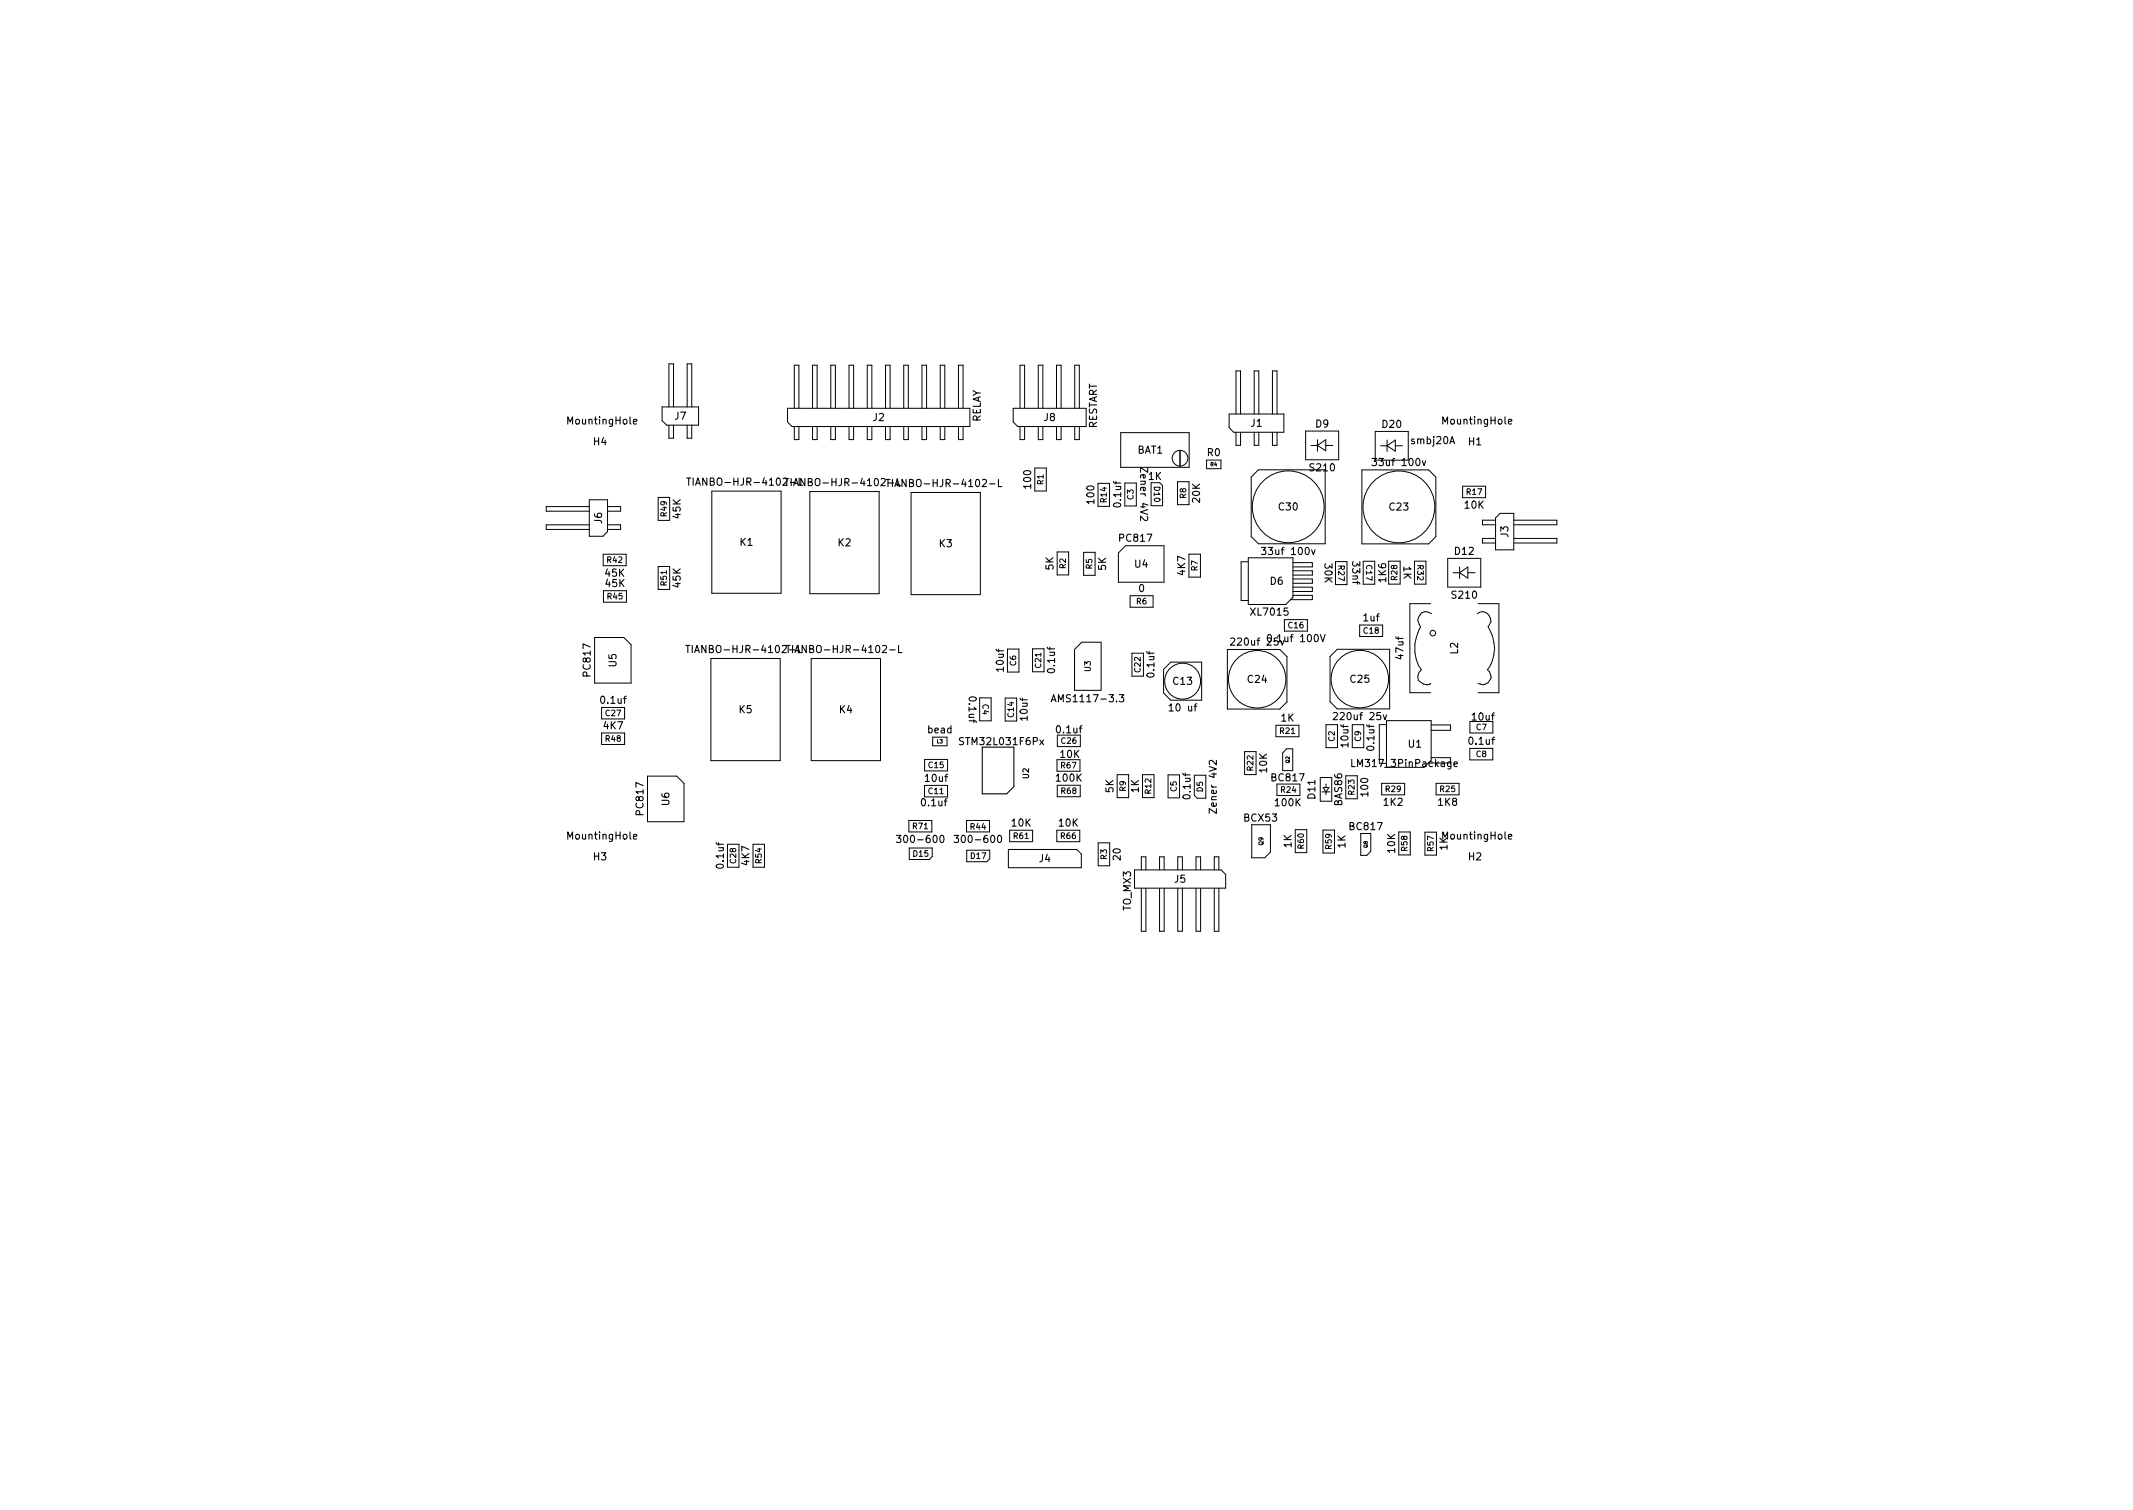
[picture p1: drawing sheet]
<svg xmlns="http://www.w3.org/2000/svg" width="297mm" height="210mm" viewBox="0 0 297 210" stroke-linecap="round" stroke-linejoin="round" font-family="sans-serif">
<defs><g id="words">
<g font-size="1.4">
<text x="79.2" y="59.1">MountingHole</text>
<text x="94" y="58.4">J7</text>
<text x="121.6" y="58.6">J2</text>
<text x="136.6" y="58.9" transform="rotate(-90 136.6 58.9)">RELAY</text>
<text x="145.4" y="58.6">J8</text>
<text x="152.8" y="59.8" transform="rotate(-90 152.8 59.8)">RESTART</text>
<text x="174.2" y="59.4">J1</text>
<text x="183.2" y="59.5">D9</text>
<text x="192.5" y="59.6">D20</text>
<text x="201.1" y="59.1">MountingHole</text>
<text x="82.7" y="62">H4</text>
<text x="158.4" y="63.2">BAT1</text>
<text x="158.8" y="65.5" transform="rotate(90 158.8 65.5)">Zener 4V2</text>
<text x="168.1" y="63.5">R0</text>
<text x="182.5" y="65.6">S210</text>
<text x="191.6" y="64.9">33uf 100v</text>
<text x="196.6" y="61.8">smbj20A</text>
<text x="204.5" y="62">H1</text>
<text x="97" y="67.6">TIANBO-HJR-4102-LTIANBO-HJR-4102-L TIANBO-HJR-4102-L</text>
<text x="143.6" y="67.9" transform="rotate(-90 143.6 67.9)">100</text>
<text x="152.4" y="70.1" transform="rotate(-90 152.4 70.1)">100</text>
<text x="156.1" y="70.5" transform="rotate(-90 156.1 70.5)">0.1uf</text>
<text x="159.9" y="66.8">1K</text>
<text x="167.1" y="70" transform="rotate(-90 167.1 70)">20K</text>
<text x="178.1" y="71.1">C30</text>
<text x="193.5" y="71.1">C23</text>
<text x="204" y="70.8">10K</text>
<text x="83.8" y="72.9" transform="rotate(-90 83.8 72.9)">J6</text>
<text x="94.8" y="72.1" transform="rotate(-90 94.8 72.1)">45K</text>
<text x="103.1" y="76">K1</text>
<text x="116.7" y="76.1">K2</text>
<text x="130.8" y="76.2">K3</text>
<text x="156" y="75.4">PC817</text>
<text x="176.2" y="77.3">33uf 100v</text>
<text x="202.6" y="77.3">D12</text>
<text x="210" y="74.8" transform="rotate(-90 210 74.8)">J3</text>
<text x="84.3" y="80.3">45K</text>
<text x="84.4" y="81.7">45K</text>
<text x="94.8" y="81.8" transform="rotate(-90 94.8 81.8)">45K</text>
<text x="146.7" y="79.3" transform="rotate(-90 146.7 79.3)">5K</text>
<text x="154" y="79.4" transform="rotate(-90 154 79.4)">5K</text>
<text x="158" y="79">U4</text>
<text x="158.6" y="82.4">0</text>
<text x="165" y="80" transform="rotate(-90 165 80)">4K7</text>
<text x="176.9" y="81.4">D6</text>
<text x="184.5" y="78.5" transform="rotate(90 184.5 78.5)">30K</text>
<text x="188.3" y="78.3" transform="rotate(90 188.3 78.3)">33nf</text>
<text x="193" y="81" transform="rotate(-90 193 81)">1K6</text>
<text x="195.5" y="78.8" transform="rotate(90 195.5 78.8)">1K</text>
<text x="202.3" y="83.4">S210</text>
<text x="171.9" y="89.9">220uf 25v</text>
<text x="174.3" y="85.7">XL7015</text>
<text x="177" y="89.4">0.1uf 100V</text>
<text x="189.9" y="86.5">1uf</text>
<text x="82.2" y="94.1" transform="rotate(-90 82.2 94.1)">PC817</text>
<text x="85.8" y="92.8" transform="rotate(-90 85.8 92.8)">U5</text>
<text x="96.8" y="90.9">TIANBO-HJR-4102-L TIANBO-HJR-4102-L</text>
<text x="139.8" y="93.4" transform="rotate(-90 139.8 93.4)">10uf</text>
<text x="146.9" y="93.6" transform="rotate(-90 146.9 93.6)">0.1uf</text>
<text x="160.8" y="94.2" transform="rotate(-90 160.8 94.2)">0.1uf</text>
<text x="163.4" y="95.3">C13</text>
<text x="173.8" y="95.1">C24</text>
<text x="188.1" y="95.1">C25</text>
<text x="195.4" y="91.7" transform="rotate(-90 195.4 91.7)">47uf</text>
<text x="203" y="91.1" transform="rotate(-90 203 91.1)">L2</text>
<text x="83.8" y="98">0.1uf</text>
<text x="84.1" y="101.5">4K7</text>
<text x="102.9" y="99.3">K5</text>
<text x="116.9" y="99.3">K4</text>
<text x="134.9" y="97.1" transform="rotate(90 134.9 97.1)">0.1uf</text>
<text x="143.1" y="100.2" transform="rotate(-90 143.1 100.2)">10uf</text>
<text x="147.2" y="97.8">AMS1117-3.3</text>
<text x="163.1" y="99">10 uf</text>
<text x="178.4" y="100.5">1K</text>
<text x="186.2" y="100.3">220uf 25v</text>
<text x="205.1" y="100.3">10uf</text>
<text x="129.3" y="102.1">bead</text>
<text x="134" y="103.7">STM32L031F6Px</text>
<text x="147.2" y="102.1">0.1uf</text>
<text x="147.7" y="105.5">10K</text>
<text x="176.4" y="107.5" transform="rotate(-90 176.4 107.5)">10K</text>
<text x="187.8" y="103.9" transform="rotate(-90 187.8 103.9)">10uf</text>
<text x="188.7" y="106.8">LM317_3PinPackage</text>
<text x="191.4" y="104.4" transform="rotate(-90 191.4 104.4)">0.1uf</text>
<text x="196.1" y="104.1">U1</text>
<text x="204.7" y="103.7">0.1uf</text>
<text x="89.6" y="113.4" transform="rotate(-90 89.6 113.4)">PC817</text>
<text x="93.2" y="112.1" transform="rotate(-90 93.2 112.1)">U6</text>
<text x="128.4" y="112.3">0.1uf</text>
<text x="128.9" y="108.9">10uf</text>
<text x="147.2" y="108.8">100K</text>
<text x="155.1" y="110.4" transform="rotate(-90 155.1 110.4)">5K</text>
<text x="158.6" y="110.4" transform="rotate(-90 158.6 110.4)">1K</text>
<text x="165.8" y="111.1" transform="rotate(-90 165.8 111.1)">0.1uf</text>
<text x="169.4" y="112.9" transform="rotate(-90 169.4 112.9)">Zener 4V2</text>
<text x="177.2" y="108.8">BC817</text>
<text x="177.7" y="112.3">100K</text>
<text x="183.2" y="111.2" transform="rotate(-90 183.2 111.2)">D11</text>
<text x="186.9" y="112.2" transform="rotate(-90 186.9 112.2)">BAS86</text>
<text x="190.5" y="110.8" transform="rotate(-90 190.5 110.8)">100</text>
<text x="192.7" y="112.2">1K2</text>
<text x="200.3" y="112.2">1K8</text>
<text x="79.2" y="116.9">MountingHole</text>
<text x="82.7" y="119.8">H3</text>
<text x="125.6" y="117.4">300-600</text>
<text x="133.6" y="117.4">300-600</text>
<text x="140.9" y="115.1">10K</text>
<text x="147.5" y="115.1">10K</text>
<text x="156.1" y="119.7" transform="rotate(-90 156.1 119.7)">20</text>
<text x="173.3" y="114.4">BCX53</text>
<text x="179.9" y="118" transform="rotate(-90 179.9 118)">1K</text>
<text x="187.4" y="118.1" transform="rotate(-90 187.4 118.1)">1K</text>
<text x="188" y="115.6">BC817</text>
<text x="194.3" y="118.7" transform="rotate(-90 194.3 118.7)">10K</text>
<text x="201.1" y="116.9">MountingHole</text>
<text x="201.6" y="118.4" transform="rotate(-90 201.6 118.4)">1K</text>
<text x="204.5" y="119.8">H2</text>
<text x="100.8" y="120.8" transform="rotate(-90 100.8 120.8)">0.1uf</text>
<text x="104.3" y="120.4" transform="rotate(-90 104.3 120.4)">4K7</text>
<text x="144.7" y="120.1">J4</text>
<text x="163.6" y="122.9">J5</text>
<text x="157.5" y="126.8" transform="rotate(-90 157.5 126.8)">TO_MX3</text>
</g>
<g font-size="1.1">
<text x="92.9" y="71.9" transform="rotate(-90 92.9 71.9)">R49</text>
<text x="145.3" y="67.5" transform="rotate(-90 145.3 67.5)">R1</text>
<text x="154.1" y="69.9" transform="rotate(-90 154.1 69.9)">R14</text>
<text x="157.8" y="69.6" transform="rotate(-90 157.8 69.6)">C3</text>
<text x="160.7" y="67.8" transform="rotate(90 160.7 67.8)">D10</text>
<text x="165.2" y="69.4" transform="rotate(-90 165.2 69.4)">R8</text>
<text x="204.3" y="68.9">R17</text>
<text x="84.6" y="78.4">R42</text>
<text x="84.6" y="83.5">R45</text>
<text x="92.9" y="81.5" transform="rotate(-90 92.9 81.5)">R51</text>
<text x="148.4" y="79.2" transform="rotate(-90 148.4 79.2)">R2</text>
<text x="152.1" y="79.2" transform="rotate(-90 152.1 79.2)">R5</text>
<text x="166.8" y="79.5" transform="rotate(-90 166.8 79.5)">R7</text>
<text x="186.4" y="78.8" transform="rotate(90 186.4 78.8)">R27</text>
<text x="190.2" y="78.7" transform="rotate(90 190.2 78.7)">C17</text>
<text x="194.6" y="80.8" transform="rotate(-90 194.6 80.8)">R28</text>
<text x="197.4" y="78.7" transform="rotate(90 197.4 78.7)">R32</text>
<text x="158.3" y="84.2">R6</text>
<text x="179.4" y="87.5">C16</text>
<text x="189.9" y="88.2">C18</text>
<text x="141.5" y="92.7" transform="rotate(-90 141.5 92.7)">C6</text>
<text x="145" y="93" transform="rotate(-90 145 93)">C21</text>
<text x="151.9" y="93.5" transform="rotate(-90 151.9 93.5)">U3</text>
<text x="158.8" y="93.6" transform="rotate(-90 158.8 93.6)">C22</text>
<text x="84.4" y="99.7">C27</text>
<text x="136.8" y="98.1" transform="rotate(90 136.8 98.1)">C4</text>
<text x="141.2" y="99.8" transform="rotate(-90 141.2 99.8)">C14</text>
<text x="205.6" y="101.7">C7</text>
<text x="84.4" y="103.3">R48</text>
<text x="129.3" y="106.9">C15</text>
<text x="147.8" y="107">R67</text>
<text x="147.8" y="103.6">C26</text>
<text x="174.5" y="107.3" transform="rotate(-90 174.5 107.3)">R22</text>
<text x="178.3" y="102.2">R21</text>
<text x="185.9" y="103.2" transform="rotate(-90 185.9 103.2)">C2</text>
<text x="189.5" y="103.2" transform="rotate(-90 189.5 103.2)">C9</text>
<text x="205.6" y="105.4">C8</text>
<text x="129.3" y="110.6">C11</text>
<text x="143.3" y="108.4" transform="rotate(-90 143.3 108.4)">U2</text>
<text x="147.8" y="110.5">R68</text>
<text x="156.8" y="110.2" transform="rotate(-90 156.8 110.2)">R9</text>
<text x="160.3" y="110.5" transform="rotate(-90 160.3 110.5)">R12</text>
<text x="163.9" y="110.2" transform="rotate(-90 163.9 110.2)">C5</text>
<text x="167.5" y="110.3" transform="rotate(-90 167.5 110.3)">D5</text>
<text x="178.4" y="110.4">R24</text>
<text x="188.6" y="110.6" transform="rotate(-90 188.6 110.6)">R23</text>
<text x="193" y="110.3">R29</text>
<text x="200.6" y="110.3">R25</text>
<text x="127.1" y="115.4">R71</text>
<text x="127.2" y="119.3">D15</text>
<text x="135.2" y="115.5">R44</text>
<text x="135.2" y="119.6">D17</text>
<text x="141.2" y="116.8">R61</text>
<text x="147.7" y="116.8">R66</text>
<text x="154.1" y="119.7" transform="rotate(-90 154.1 119.7)">R3</text>
<text x="181.6" y="118.1" transform="rotate(-90 181.6 118.1)">R60</text>
<text x="185.4" y="118.2" transform="rotate(-90 185.4 118.2)">R59</text>
<text x="196" y="118.5" transform="rotate(-90 196 118.5)">R58</text>
<text x="199.6" y="118.5" transform="rotate(-90 199.6 118.5)">R57</text>
<text x="102.5" y="120.2" transform="rotate(-90 102.5 120.2)">C28</text>
<text x="106.1" y="120.2" transform="rotate(-90 106.1 120.2)">R54</text>
</g>
<text font-size=".8" x="175.9" y="117.7" transform="rotate(-90 175.9 117.7)">Q9</text>
<g font-size=".7">
<text x="168.6" y="64.9">R4</text>
<text x="130.5" y="103.5">L3</text>
<text x="179.6" y="106.2" transform="rotate(-90 179.6 106.2)">Q2</text>
<text x="190.4" y="118" transform="rotate(-90 190.4 118)">Q8</text>
</g>
</g></defs>
<g fill="none" stroke="#000" stroke-width=".14">
<path d="M92.2 56.7h5.1v2.5h-4.5l-.6-.6zM93.2 56.7v-6h.6v6M93.2 59.2v1.8h.6v-1.8M95.7 56.7v-6h.6v6M95.7 59.2v1.8h.6v-1.8M109.7 56.9h25.4v2.5h-24.8l-.6-.6zM110.6 56.9v-6h.7v6M110.6 59.4v1.8h.7v-1.8M113.2 56.9v-6h.6v6M113.2 59.4v1.8h.6v-1.8M115.7 56.9v-6h.6v6M115.7 59.4v1.8h.6v-1.8"/>
<path d="M118.2 56.9v-6h.7v6M118.2 59.4v1.8h.7v-1.8M120.8 56.9v-6h.6v6M120.8 59.4v1.8h.6v-1.8M123.3 56.9v-6h.7v6M123.3 59.4v1.8h.7v-1.8M125.9 56.9v-6h.6v6M125.9 59.4v1.8h.6v-1.8M128.4 56.9v-6h.6v6M128.4 59.4v1.8h.6v-1.8M130.9 56.9v-6h.7v6M130.9 59.4v1.8h.7v-1.8"/>
<path d="M133.5 56.9v-6h.6v6M133.5 59.4v1.8h.6v-1.8M141.1 56.9h10.2v2.5h-9.6l-.6-.6zM142 56.9v-6h.7v6M142 59.4v1.8h.7v-1.8M144.6 56.9v-6h.6v6M144.6 59.4v1.8h.6v-1.8M147.1 56.9v-6h.7v6M147.1 59.4v1.8h.7v-1.8M149.7 56.9v-6h.6v6M149.7 59.4v1.8h.6v-1.8M171.2 57.6h7.6v2.6h-7l-.6-.6z"/>
<path d="M172.1 57.6v-6h.7v6M174.7 57.6v-6h.6v6M177.2 57.6v-6h.6v6M82.1 73.1h-6v.6h6M82.1 70.5h-6v.7h6M82.1 69.6h2.5v4.4l-.6 .7h-1.9zM84 77.2h3.2v1.6h-3.2zM84.6 73.1h1.8v.6h-1.8M84.6 70.5h1.8v.7h-1.8M91.7 69.3h1.6v3.2h-1.6zM91.7 78.9h1.6v3.2h-1.6zM99.1 68.4h9.7v14.2h-9.7z"/>
<path d="M112.8 68.4h9.6v14.3h-9.6zM126.9 68.6h9.6v14.2h-9.6zM144.1 65.2h1.6v3.2h-1.6zM147.2 76.9h1.6v3.2h-1.6zM150.9 76.9h1.6v3.2h-1.6zM152.9 67.3h1.6v3.2h-1.6zM155.7 77l1-1h5.4v5.1h-6.4zM156.1 60.2h9.5v4.9h-9.5zM156.6 67.3h1.6v3.2h-1.6zM160.3 67.2v3.2h1.6v-2.8l-.4-.4M164 67.1h1.6v3.2h-1.6zM164.3 62.7v2.2"/>
<path d="M165.6 77.2h1.6v3.2h-1.6zM168 64.1h2v1.2h-2zM172.1 60.2v1.8h.7v-1.8M173.8 77.7h6.3v5.5l-1 1h-5.3zM173.8 78.2h-1v5.4h1M174.7 60.2v1.8h.6v-1.8M175.2 65.4h9.3v10.3h-9.3l-1-1v-8.3zM177.2 60.2v1.8h.6v-1.8M180.1 78.3h2.7v.6h-2.7M180.1 79.5h2.7v.6h-2.7M181.8 60h4.6v4h-4.6zM182.6 62h.9"/>
<path d="M183.5 62l1.1-.8v1.6zM183.5 61.2v1.6M184.6 62h1M186 78.2h1.6v3.2h-1.6zM189.7 65.4h9.3l1 1v8.3l-1 1h-9.3zM189.8 78.1h1.6v3.2h-1.6zM191.5 60.1h4.6v4h-4.6zM192.3 62.1h.9M193.2 62.1l1.1-.8v1.5zM193.2 61.3v1.6M193.4 78.1h1.6v3.2h-1.6zM194.3 62.1h1"/>
<path d="M197 78.1h1.6v3.2h-1.6zM201.6 77.8h4.6v4h-4.6zM202.4 79.8h.9M203.3 79.8l1.1-.8v1.5zM203.3 79v1.6M203.7 67.7h3.2v1.6h-3.2zM204.4 79.8h1M208.3 75h-1.9v.6h1.9M208.3 72.4h-1.9v.7h1.9M208.3 72.1l.6-.6h1.9v5.1h-2.5zM210.8 75h6v.6h-6M210.8 72.4h6v.7h-6"/>
<path d="M82.8 88.8h4.1l1 1v5.3h-5.1zM83.8 98.5h3.2v1.6h-3.2zM84 82.3h3.2v1.6h-3.2zM99 91.7h9.6v14.2h-9.6zM113 91.7h9.6v14.2h-9.6zM136.4 97.2h1.6v3.2h-1.6zM140 97.2h1.6v3.2h-1.6zM140.3 90.4h1.6v3.2h-1.6zM143.8 90.3h1.6v3.2h-1.6zM150.6 89.4h2.7v6.7h-3.7v-5.7zM157.4 83h3.2v1.6h-3.2zM157.6 91h1.6v3.2h-1.6z"/>
<path d="M162 93.2l1-1h4.3v5.3h-4.3l-1-1zM170.9 90.4h7.3l1 1v6.3l-1 1h-7.3zM178.9 86.3h3.2v1.6h-3.2zM180.1 80.6h2.7v.6h-2.7M180.1 81.8h2.7v.6h-2.7M180.1 82.9h2.7v.6h-3.1M185.2 91.4l1-1h7.3v8.3h-7.3l-1-1zM189.3 87h3.2v1.6h-3.2zM199.2 84.1h-2.9v12.4h2.9M199.3 85.5l-.9-.3a1.24 1.24 0 0 0-.6 2.1 5.6 5.6 0 0 0 .1 6 1.11 1.11 0 0 0-.5 1.1 1.11 1.11 0 0 0 .8 .9l.5 .1 .5-.2M205.7 85.5a1.15 1.15 0 0 1 1.5 0 1.15 1.15 0 0 1 .2 1.5l-.2 .3a5.2 5.2 0 0 1-.1 6l.3 .3 .2 .6v.3l-.4 .6a1.11 1.11 0 0 1-1.4 .1M205.8 84.1h2.9v12.4h-2.9"/>
<path d="M83.8 102.1h3.2v1.6h-3.2zM90.2 108.1h4.1l.9 1v5.3h-5zM101.3 117.6h1.6v3.2h-1.6zM104.9 117.6h1.6v3.2h-1.6zM126.6 114.2h3.2v1.6h-3.2zM126.6 118.1h3.2v1.2l-.4 .4h-2.8zM128.7 109.4h3.2v1.6h-3.2zM128.8 105.7h3.2v1.6h-3.2zM129.9 102.6h2v1.2h-2zM134.6 114.2h3.2v1.6h-3.2zM134.6 118.4h3.2v1.2l-.4 .4h-2.8zM140.4 118.3h9.5l.7 .6v1.9h-10.2z"/>
<path d="M140.6 115.6h3.2v1.6h-3.2zM147.2 115.6h3.2v1.6h-3.2zM147.2 105.8h3.2v1.6h-3.2zM147.2 109.3h3.2v1.6h-3.2zM147.2 102.4h3.2v1.6h-3.2zM152.9 117.4h1.6v3.2h-1.6zM155.6 107.9h1.6v3.2h-1.6zM159.1 107.9h1.6v3.2h-1.6zM162.7 107.9h1.6v3.2h-1.6zM166.3 107.9h1.6v3.2h-1.2l-.4-.4zM173.3 104.7h1.6v3.2h-1.6zM174.3 114.8h2.6v3.8l-.8 .8h-1.8z"/>
<path d="M177.7 101h3.2v1.6h-3.2zM177.8 109.2h3.2v1.6h-3.2zM178.6 107.3v-2.5l.6-.5h.8v3M180.4 115.5h1.6v3.2h-1.6zM183.9 108.3h1.6v3.3h-1.6zM184.1 110.3h1.1M184.2 115.6h1.6v3.2h-1.6zM184.3 109.7h.8l-.4 .6zM184.7 100.9h1.6v3.2h-1.6zM184.7 109.2v.5M184.7 110.3v.4M187.4 108h1.6v3.2h-1.6z"/>
<path d="M188.3 100.9h1.6v3.2h-1.6zM189.5 116.1v3h.8l.6-.6v-2.4M192.4 109.1h3.2v1.6h-3.2zM193.1 100.9h-1v5.4M194.8 115.8h1.6v3.2h-1.6zM198.4 115.9h1.6v3.2h-1.6zM198.9 106.3h3.1M199.3 100.9h2.7v.8h-2.7M199.3 105.5h2.7M199.3 105.8v-5.5h-6.2v6.5h5.2M200 109.1h3.2v1.6h-3.2zM204.7 104.2h3.2v1.6h-3.2z"/>
<path d="M204.7 100.5h3.2v1.6h-3.2zM158 121.1h12.1l.6 .7v1.9h-12.7zM158.9 121.1v-1.8h.7v1.8M158.9 123.7v6h.7v-6M161.5 123.7v6h.6v-6M161.5 121.1v-1.8h.6v1.8M164 123.7v6h.7v-6M164 121.1v-1.8h.7v1.8M166.6 123.7v6h.6v-6M166.6 121.1v-1.8h.6v1.8M169.1 123.7v6h.6v-6M169.1 121.1v-1.8h.6v1.8"/>
<circle cx="164.3" cy="63.8" r="1.1"/>
<circle cx="179.4" cy="70.6" r="5"/>
<circle cx="194.8" cy="70.6" r="5"/>
<circle cx="164.7" cy="94.8" r="2.5"/>
<circle cx="175.1" cy="94.6" r="4"/>
<circle cx="189.4" cy="94.6" r="4"/>
<circle cx="199.5" cy="88.2" r=".39"/>
</g>
<g fill="none" stroke="#000" stroke-width=".15">
<path d="M95.6 66.6h.6M95.9 66.6v1M139 66.8v1h.5M175.7 76.2h.6l-.4 .4 .3 .1v.4l-.1 .1-.4-.1M182.7 76.6l.2 .6 .2-.6M191.1 63.8h.6l-.3 .4 .2 .1v.4l-.1 .1-.4-.1M198.1 64.2l.2 .6 .2-.6M95.5 89.9h.6M95.8 89.9v1M125.1 89.9v1h.5M146.4 97.7l.3-1 .4 1M146.5 97.4h.5"/>
<path d="M155.9 96.7h.6l-.3 .4 .2 .1v.4l-.1 .1-.4-.1M171.4 88.9l.4-.1 .2 .3-.7 .7h.7M176.6 88.4h.1a.53 .53 0 0 1 .4 .5 .53 .53 0 0 1-.4 .5l-.1-.1-.1-.3zM183.9 88.4l.3 1 .3-1M185.7 99.3l.4-.1 .2 .3-.7 .7h.7M192.6 99.5l.3 .7 .2-.7M124.8 116.3h.7l-.4 .4 .3 .1v.4l-.1 .1-.5-.1M131 116.4l.1-.1a.53 .53 0 0 1 .4 .5 .53 .53 0 0 1-.4 .5l-.1-.1-.1-.3zM132.9 116.3h.6l-.4 .4 .3 .1v.4l-.1 .1-.4-.1M136.8 104h4.4v5.5l-1 1h-3.4zM139 116.4l.1-.1a.53 .53 0 0 1 .4 .5 .53 .53 0 0 1-.4 .5l-.1-.1-.1-.3zM188.2 105.7v1h.5"/>
<path d="M202.5 106.4l.5-.1-.1-.2h-.3l-.1 .1v.5h.4"/>
</g>
<use href="#words"/>
</svg>
